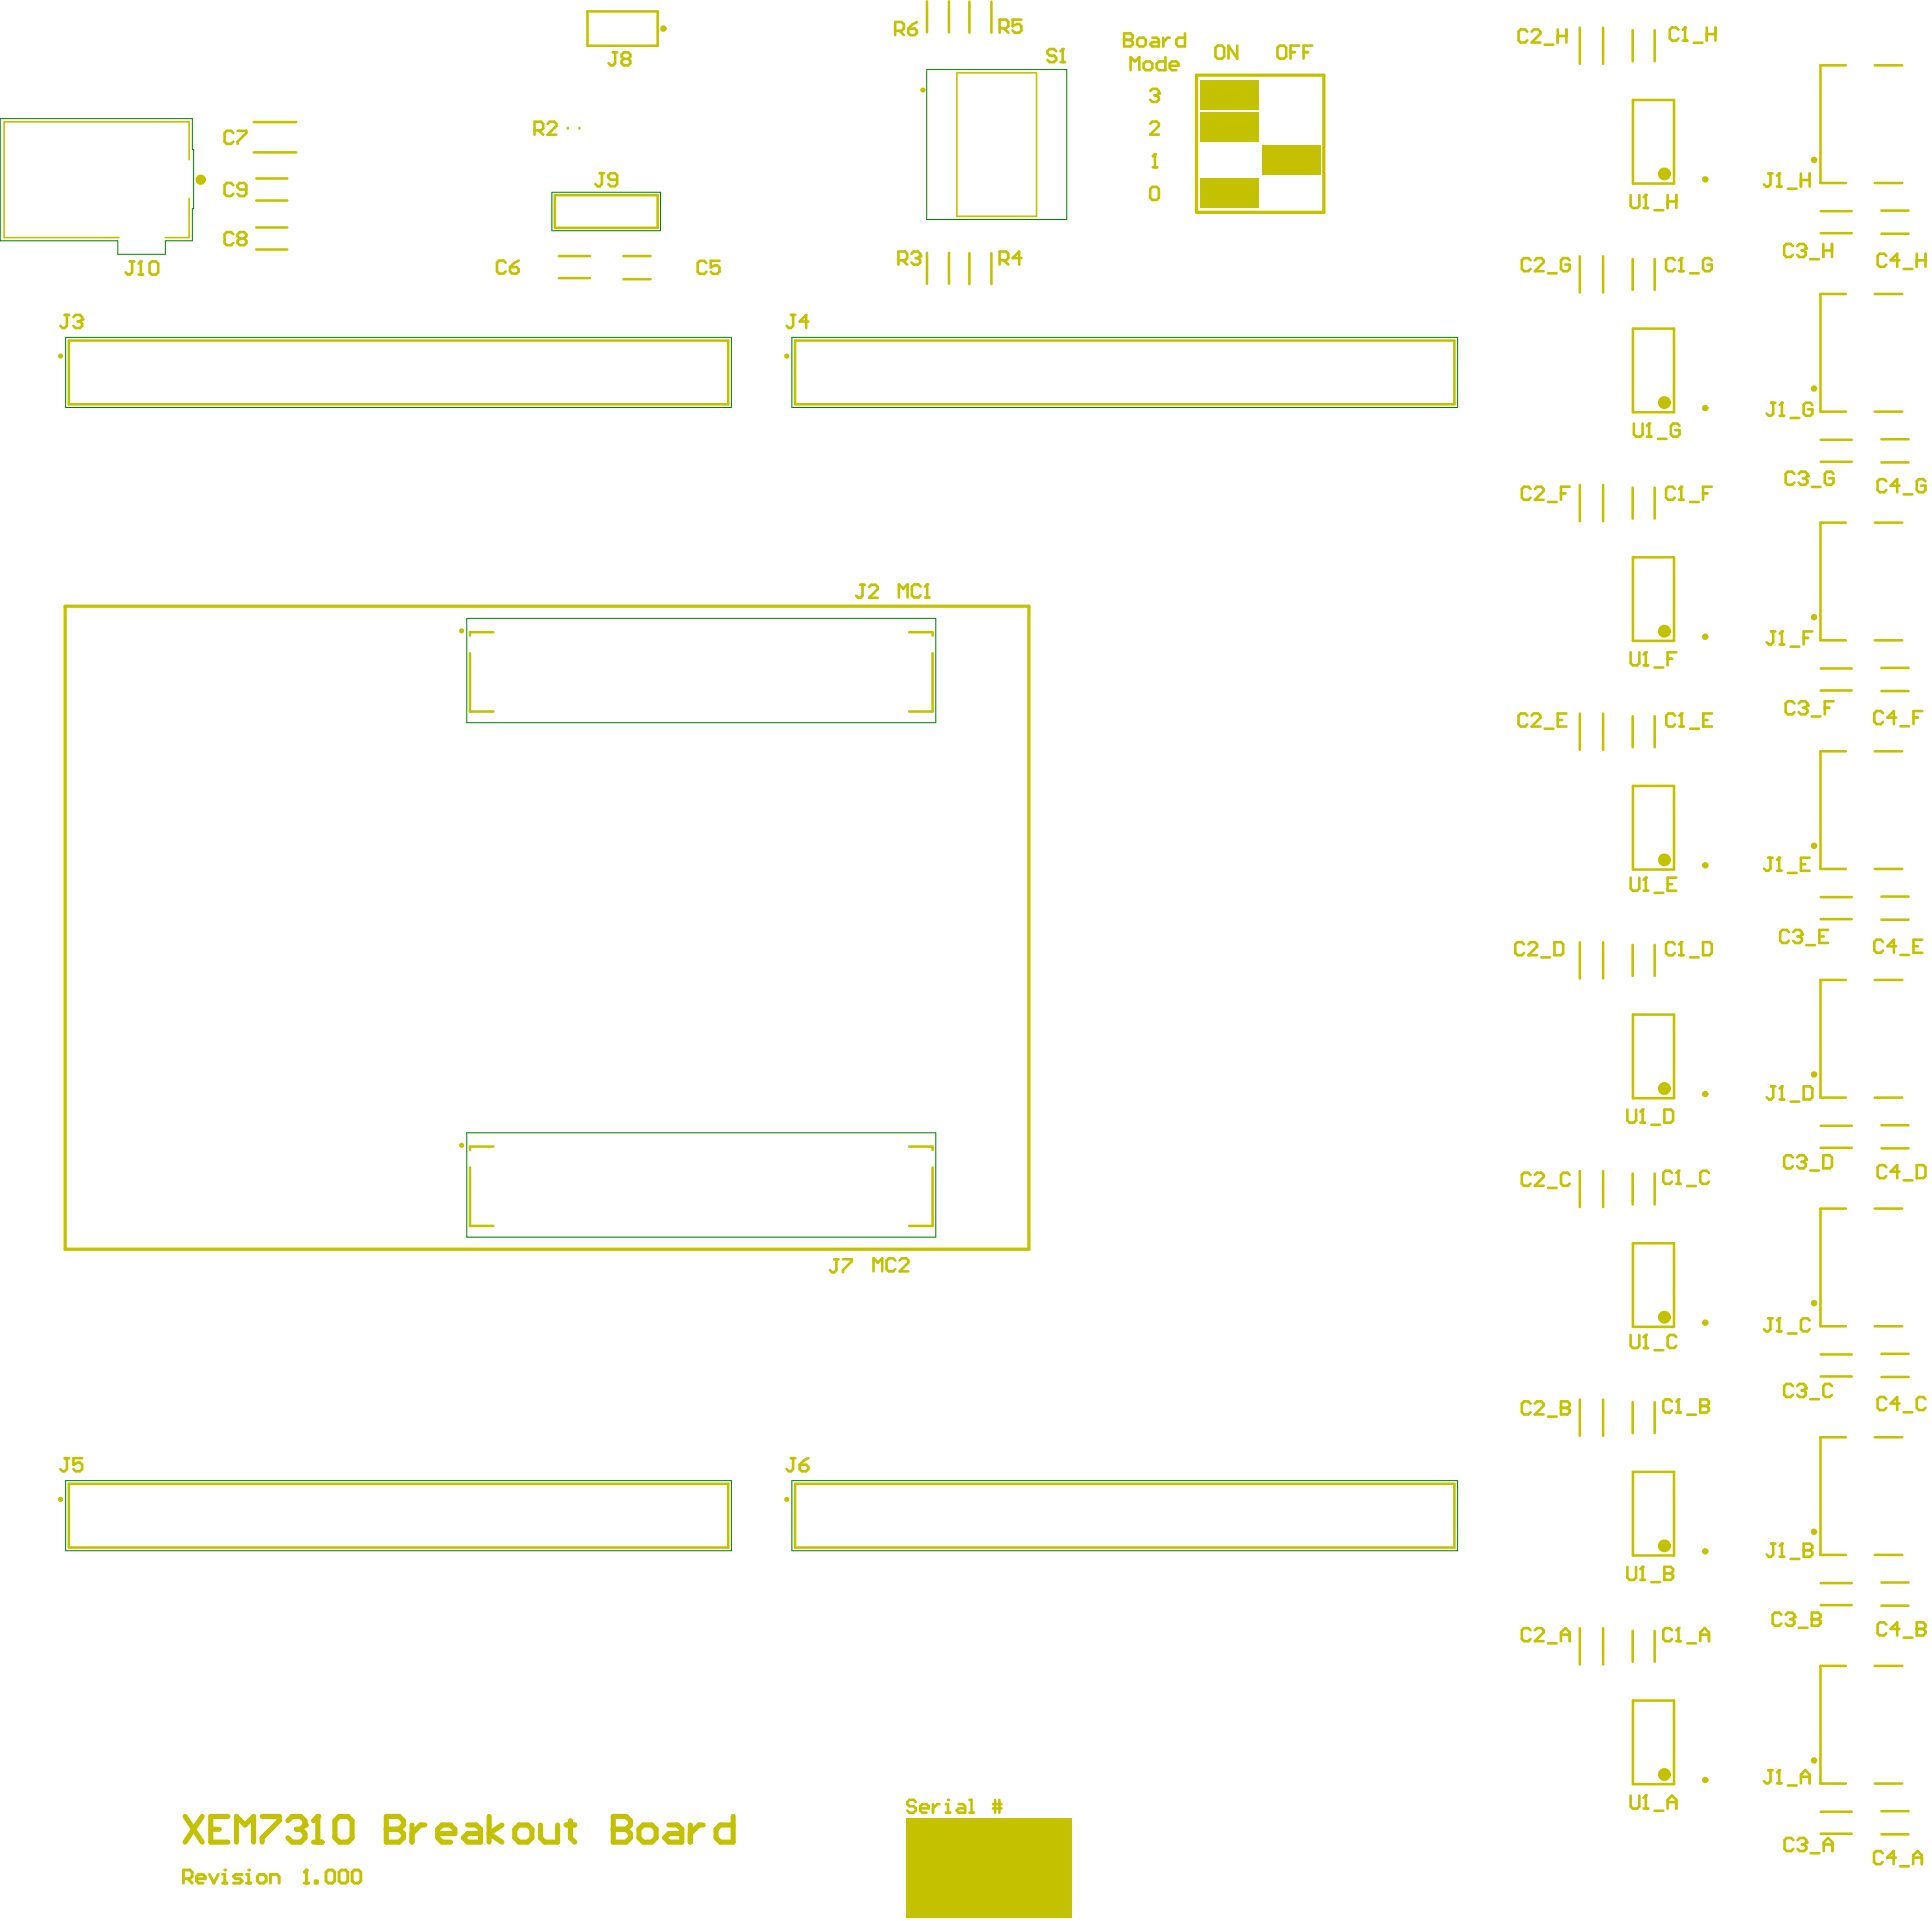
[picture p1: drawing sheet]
<svg xmlns="http://www.w3.org/2000/svg" width="500mm" height="497mm" viewBox="0 0 500 497" stroke-linecap="round" stroke-linejoin="round" font-family="sans-serif">
<path d="M239.8 18h36.2v38.8h-36.2zM.1 30.7h49.7v8h.3v15.3h-.3v8.3h-7v3.5h-12.3v-3.5h-30.4zM142.8 49.7h28.1v10h-28.1zM17 87.3h172.2v18.1h-172.2zM204.9 87.3h172.2v18.1h-172.2zM120.8 160h121.3v27h-121.3zM120.8 293.1h121.3v27h-121.3zM17 383.1h172.2v18.2h-172.2zM204.9 383.1h172.2v18.2h-172.2z" fill="none" stroke="#008000" stroke-width=".26"/>
<path d="M309.6 19.5h32.9v35.4h-32.9zM16.9 156.9h249.3v166.3h-249.3z" fill="none" stroke="#c4c200" stroke-width=".84"/>
<g fill="none" stroke="#c4c200" stroke-width=".66">
<path d="M152 3h18.2v8.8h-18.2zM239.8 .3v8.1M245.5 .3v8.1M250.8 .4v8.1M256.5 .4v8.1M408.8 7.2v9.3M414.8 7.2v9.3M422.4 7.8v8.1M428.1 7.8v8.1M477.6 16.9h-6.6v30.5h6.6M485.1 16.9h7.1M65.6 39.4h11"/>
<path d="M65.6 31.6h11M146.9 33.1v.2M149.9 33.1v.2M422.5 25.9h10.6v21.6h-10.6zM66.3 46.2h8M66.3 51.9h8M66.3 58.9h8M143.6 50.5h26.6v8.5h-26.6zM471.1 54.6h8M485.1 47.4h7.1M486.8 54.5h7M66.3 64.6h8"/>
<path d="M144.6 72h8.1M144.6 66.3h8.1M161.3 66.3h7M161.3 72.2h7M239.8 65.4v8M245.5 65.4v8M250.8 65.5v8M256.5 65.5v8M408.8 66.3v9.4M414.8 66.3v9.4M422.4 67v8M428.1 67v8"/>
<path d="M471.1 60.3h8M477.6 76.1h-6.6v30.4h6.6M485.1 76.1h7.1M486.8 60.5h7M17.8 88.1h170.6v16.5h-170.6zM205.7 88.1h170.6v16.5h-170.6zM422.5 85h10.6v21.7h-10.6zM471.1 113.8h8M471.1 119.5h8M485.1 106.5h7.1M486.8 119.6h7M486.8 113.7h7"/>
<path d="M408.8 125.5v9.4M414.8 125.5v9.4M422.4 126.2v8M428.1 126.2v8M477.6 135.2h-6.6v30.5h6.6M485.1 135.2h7.1M422.5 144.2h10.6v21.6h-10.6zM121.6 169v15.1h6.1M127.7 163.6h-6.1v.9M235.2 163.6h6.1v.9M241.3 169v15.1h-6.1M471.1 173h8"/>
<path d="M471.1 178.7h8M485.1 165.7h7.1M486.8 178.8h7M486.8 172.8h7M408.8 184.7v9.3M414.8 184.7v9.3M422.4 185.3v8.1M428.1 185.3v8.1M477.6 194.4h-6.6v30.4h6.6M485.1 194.4h7.1M422.5 203.4h10.6v21.6h-10.6zM471.1 232.1h8"/>
<path d="M471.1 237.8h8M485.1 224.8h7.1M486.8 238h7M486.8 232h7M408.8 243.8v9.4M414.8 243.8v9.4M422.4 244.5v8M428.1 244.5v8M477.6 253.6h-6.6v30.4h6.6M485.1 253.6h7.1M422.5 262.5h10.6v21.7h-10.6zM127.7 296.7h-6.1v.9"/>
<path d="M235.2 296.7h6.1v.9M471.1 291.3h8M471.1 297h8M485.1 284h7.1M486.8 297.1h7M486.8 291.1h7M121.6 302.1v15.1h6.1M241.3 302.1v15.1h-6.1M408.8 303v9.3M414.8 303v9.3M422.4 303.7v8M428.1 303.7v8"/>
<path d="M477.6 312.7h-6.6v30.5h6.6M485.1 312.7h7.1M422.5 321.7h10.6v21.6h-10.6zM471.1 350.5h8M471.1 356.2h8M485.1 343.2h7.1M486.8 356.3h7M486.8 350.3h7M408.8 362.2v9.3M414.8 362.2v9.3M422.4 362.8v8M428.1 362.8v8"/>
<path d="M477.6 371.9h-6.6v30.4h6.6M485.1 371.9h7.1M17.8 383.9h170.6v16.5h-170.6zM205.7 383.9h170.6v16.5h-170.6zM422.5 380.9h10.6v21.6h-10.6zM471.1 409.6h8M471.1 415.3h8M485.1 402.3h7.1M486.8 415.5h7M486.8 409.5h7M408.8 421.3v9.4M414.8 421.3v9.4"/>
<path d="M422.4 422v8M428.1 422v8M477.6 431.1h-6.6v30.4h6.6M485.1 431.1h7.1M422.5 440h10.6v21.7h-10.6zM471.1 474.5h8M471.1 468.8h8M485.1 461.5h7.1M486.8 468.6h7M486.8 474.6h7"/>
</g>
<path d="M247.6 18.8h20.6v37.2h-20.6zM48.9 41.3v-9.8h-47.8v30h29.7M48.9 51.3v10.2h-6.1" fill="none" stroke="#c4c200" stroke-width=".42"/>
<g fill="#c4c200">
<path d="M310.4 46.1h15.2v7.6h-15.2z" fill-rule="evenodd"/>
<path d="M310.4 29.2h15.2v7.6h-15.2z" fill-rule="evenodd"/>
<path d="M326.5 37.6h15.2v7.6h-15.2z" fill-rule="evenodd"/>
<path d="M310.4 20.7h15.2v7.6h-15.2z" fill-rule="evenodd"/>
<path d="M234.4 470.6h42.9v25.7h-42.9z" fill-rule="evenodd"/>
</g>
<path d="M292.5 18.2v-3.4l1.2 1.1 1.1-1.1v3.4M296.5 15.9h1.1l.6 .6v1.1l-.6 .6h-1.1l-.6-.6v-1.1zM301.5 14.8v3.4h-1.7l-.5-.6v-1.1l.5-.6h1.7M302.7 17h2.2v-.5l-.5-.6h-1.2l-.5 .6v1.1l.5 .6h1.2M298.8 39.9v3.4M298.2 48.4h1.1l.6 .5v2.3l-.6 .5h-1.1l-.6-.5v-2.3zM298.3 43.3h1.1" fill="none" stroke="#c4c200" stroke-width=".67"/>
<circle cx="298.8" cy="39.9" r=".34" fill="#c4c200"/>
<path d="M297.6 32l.6-.5h1.1l.6 .5v.6l-2.3 2.2h2.3M297.6 23.6l.6-.6h1.1l.6 .6v.5M298.8 39.9l-.5 .6" fill="none" stroke="#c4c200" stroke-width=".67"/>
<circle cx="299.9" cy="24.1" r=".34" fill="#c4c200"/>
<path d="M290.8 8.6v3.4h1.7l.6-.5v-.6l-.6-.6h-1.7M298.7 24.7h.6M299.3 24.7l.6 .6v.5l-.6 .6h-1.1l-.6-.6M299.9 24.1l-.6 .6" fill="none" stroke="#c4c200" stroke-width=".67"/>
<circle cx="290.8" cy="10.3" r=".34" fill="#c4c200"/>
<g fill="none" stroke="#c4c200" stroke-width=".67">
<path d="M290.8 8.6h1.7l.6 .6v.6l-.6 .5h-1.7M294.8 9.8h1.1l.6 .5v1.2l-.6 .5h-1.1l-.6-.5v-1.2zM298.2 9.8h1.1l.5 .5v1.7h-1.6l-.6-.5 .6-.6h1.6M301 9.8v2.2M302.7 9.8h-.6l-1.1 1.1M306.6 8.6v3.4h-1.7l-.5-.5v-1.2l.5-.5h1.7M315.1 11.8h1.1l.5 .6v2.2l-.5 .6h-1.1l-.6-.6v-2.2zM320.1 11.8v3.4l-2.2-3.4v3.4M331.1 11.8h1.1l.6 .6v2.2l-.6 .6h-1.1l-.6-.6v-2.2zM333.9 13.5h1.1M336.2 11.8h-2.3v3.4M337.3 13.5h1.1"/>
<path d="M339.5 11.8h-2.2v3.4"/>
</g>
<path d="M78.7 487.3h1.1M79.3 483.9v3.4" fill="none" stroke="#c4c200" stroke-width=".76"/>
<circle cx="79.3" cy="483.9" r=".38" fill="#c4c200"/>
<path d="M79.3 483.9l-.6 .5M81.5 486.7h.6v.6h-.6zM84.4 484.4l.5-.5h1.1l.6 .5v2.3l-.6 .6h-1.1l-.5-.6zM88.3 483.9h1.1l.6 .5v2.3l-.6 .6h-1.1l-.6-.6v-2.3zM91.7 483.9h1.1l.6 .5v2.3l-.6 .6h-1.1l-.6-.6v-2.3z" fill="none" stroke="#c4c200" stroke-width=".76"/>
<path d="M232.6 154.6v-3.4l1.1 1.1 1.1-1.1v3.4M238.2 151.8l-.6-.6h-1.1l-.5 .6v2.2l.5 .6h1.1l.6-.6M239.3 154.6h1.2M239.9 151.2v3.4" fill="none" stroke="#c4c200" stroke-width=".67"/>
<circle cx="239.9" cy="151.2" r=".34" fill="#c4c200"/>
<path d="M239.9 151.2l-.6 .6M226 329v-3.4l1.1 1.1 1.2-1.1v3.4M231.6 326.2l-.5-.6h-1.1l-.6 .6v2.2l.6 .6h1.1l.5-.6M232.8 326.2l.5-.6h1.2l.5 .6v.5l-2.2 2.3h2.2" fill="none" stroke="#c4c200" stroke-width=".67"/>
<path d="M47.9 470l4.4 6.7M52.3 470l-4.4 6.7M54.5 473.3h2.3M59 470h-4.5v6.7h4.5M61.2 476.7v-6.7l2.2 2.2 2.2-2.2v6.7M67.8 470h4.5v1.1l-4.5 4.4v1.2M74.5 471.1l1.1-1.1h2.2l1.1 1.1v1.1" fill="none" stroke="#c4c200" stroke-width="1.3"/>
<circle cx="78.9" cy="472.2" r=".66" fill="#c4c200"/>
<path d="M76.7 473.3h1.1M77.8 473.3l1.1 1.1v1.1l-1.1 1.2h-2.2l-1.1-1.2M78.9 472.2l-1.1 1.1M81.1 476.7h2.2M82.2 470v6.7" fill="none" stroke="#c4c200" stroke-width="1.3"/>
<circle cx="82.2" cy="470" r=".66" fill="#c4c200"/>
<path d="M82.2 470l-1.1 1.1M87.8 470h2.2l1.1 1.1v4.4l-1.1 1.2h-2.2l-1.1-1.2v-4.4zM100 470v6.7h3.3l1.1-1.2v-1.1l-1.1-1.1h-3.3" fill="none" stroke="#c4c200" stroke-width="1.3"/>
<circle cx="100" cy="473.3" r=".66" fill="#c4c200"/>
<path d="M100 470h3.3l1.1 1.1v1.1l-1.1 1.1h-3.3M106.6 472.2v4.5M109.9 472.2h-1.1l-2.2 2.2M113.3 474.4h4.4v-1.1l-1.1-1.1h-2.2l-1.1 1.1v2.2l1.1 1.2h2.2M121 472.2h2.2l1.1 1.1v3.4h-3.3l-1.1-1.2 1.1-1.1h3.3M126.5 470v6.7M129.9 472.2l-3.4 2.2 3.4 2.3M134.3 472.2h2.2l1.1 1.1v2.2l-1.1 1.2h-2.2l-1.1-1.2v-2.2zM139.8 472.2v3.3l1.2 1.2h3.3v-4.5M146.5 472.2h2.2M147.6 471.1v4.4l1.1 1.2M158.7 470v6.7h3.3l1.1-1.2v-1.1l-1.1-1.1h-3.3" fill="none" stroke="#c4c200" stroke-width="1.3"/>
<circle cx="158.7" cy="473.3" r=".66" fill="#c4c200"/>
<path d="M158.7 470h3.3l1.1 1.1v1.1l-1.1 1.1h-3.3M166.4 472.2h2.2l1.2 1.1v2.2l-1.2 1.2h-2.2l-1.1-1.2v-2.2zM173.1 472.2h2.2l1.1 1.1v3.4h-3.3l-1.1-1.2 1.1-1.1h3.3M178.6 472.2v4.5M181.9 472.2h-1.1l-2.2 2.2M189.7 470v6.7h-3.3l-1.1-1.2v-2.2l1.1-1.1h3.3" fill="none" stroke="#c4c200" stroke-width="1.3"/>
<path d="M47.5 486.1h1.6l.6-.5v-1.2l-.6-.5h-1.6v3.4M48.6 486.1l1.1 1.2M50.8 486.1h2.3v-.5l-.6-.6h-1.1l-.6 .6v1.1l.6 .6h1.1M54.2 485l1.1 2.3 1.2-2.3M57.6 487.3h1.1M57.6 485h.6v2.3" fill="none" stroke="#c4c200" stroke-width=".76"/>
<circle cx="58.2" cy="483.9" r=".38" fill="#c4c200"/>
<path d="M62.7 485h-1.7l-.6 .6 .6 .5h1.1l.6 .6-.6 .6h-1.7M63.8 487.3h1.1M63.8 485h.5v2.3" fill="none" stroke="#c4c200" stroke-width=".76"/>
<circle cx="64.3" cy="483.9" r=".38" fill="#c4c200"/>
<path d="M66.6 485.6l.6-.6h1.1l.5 .6v1.1l-.5 .6h-1.1l-.6-.6zM70 487.3v-2.3h1.7l.5 .6v1.7" fill="none" stroke="#c4c200" stroke-width=".76"/>
<path d="M237 466.3l-.6-.6h-1.1l-.5 .6v.5l.5 .6h1.1l.6 .5v.6l-.6 .5h-1.1l-.5-.5M238.1 467.9h2.2v-.5l-.6-.6h-1.1l-.5 .6v1.1l.5 .5h1.1M241.4 466.8v2.2M243.1 466.8h-.6l-1.1 1.1M244.7 469h1.1M244.7 466.8h.6v2.2" fill="none" stroke="#c4c200" stroke-width=".66"/>
<circle cx="245.3" cy="465.7" r=".33" fill="#c4c200"/>
<path d="M248.1 466.8h1.1l.5 .6v1.6h-1.6l-.6-.5 .6-.6h1.6M250.8 469h1.1M250.8 465.7h.6v3.3M256.9 466.8h2.2M256.9 467.9h2.2M257.5 465.7v3.3M258.6 465.7v3.3" fill="none" stroke="#c4c200" stroke-width=".66"/>
<path d="M457.5 44.9h1.2M458.1 44.9v2.8l-.6 .6h-.5l-.6-.6M459.8 48.3h1.1M460.3 44.9v3.4" fill="none" stroke="#c4c200" stroke-width=".67"/>
<circle cx="460.3" cy="44.9" r=".34" fill="#c4c200"/>
<path d="M460.3 44.9l-.5 .6M462.6 48.8h2.2M466 44.9v3.4M466 46.6h2.2M468.2 44.9v3.4M458.2 104.2h1.2M458.8 104.2v2.8l-.6 .6h-.5l-.6-.6M460.5 107.6h1.1M461.1 104.2v3.4" fill="none" stroke="#c4c200" stroke-width=".67"/>
<circle cx="461.1" cy="104.2" r=".34" fill="#c4c200"/>
<path d="M461.1 104.2l-.6 .6M463.3 108.2h2.3M468.9 104.8l-.5-.6h-1.2l-.5 .6v2.2l.5 .6h1.2l.5-.6v-1.1h-1.1M458.2 163.4h1.2M458.8 163.4v2.8l-.6 .6h-.5l-.6-.6M460.5 166.8h1.1M461.1 163.4v3.4" fill="none" stroke="#c4c200" stroke-width=".67"/>
<circle cx="461.1" cy="163.4" r=".34" fill="#c4c200"/>
<path d="M461.1 163.4l-.6 .5M463.3 167.3h2.3M466.7 165.1h1.1M468.9 163.4h-2.2v3.4M457.5 221.9h1.2M458.1 221.9v2.9l-.6 .5h-.5l-.6-.5M459.8 225.3h1.1M460.3 221.9v3.4" fill="none" stroke="#c4c200" stroke-width=".67"/>
<circle cx="460.3" cy="221.9" r=".34" fill="#c4c200"/>
<path d="M460.3 221.9l-.5 .6M462.6 225.9h2.2M466 223.6h1.1M468.2 221.9h-2.2v3.4h2.2M458.2 281.1h1.2M458.8 281.1v2.8l-.6 .6h-.5l-.6-.6M460.5 284.5h1.1M461.1 281.1v3.4" fill="none" stroke="#c4c200" stroke-width=".67"/>
<circle cx="461.1" cy="281.1" r=".34" fill="#c4c200"/>
<path d="M461.1 281.1l-.6 .6M463.3 285h2.3M466.7 281.1h1.7l.5 .6v2.2l-.5 .6h-1.7zM457.5 341.1h1.2M458.1 341.1v2.8l-.6 .6h-.5l-.6-.6M459.8 344.5h1.1M460.3 341.1v3.4" fill="none" stroke="#c4c200" stroke-width=".67"/>
<circle cx="460.3" cy="341.1" r=".34" fill="#c4c200"/>
<path d="M460.3 341.1l-.5 .6M462.6 345.1h2.2M468.2 341.7l-.5-.6h-1.2l-.5 .6v2.2l.5 .6h1.2l.5-.6M458.2 399.4h1.2M458.8 399.4v2.9l-.6 .5h-.5l-.6-.5M461.1 399.4v3.4M460.5 402.8h1.1" fill="none" stroke="#c4c200" stroke-width=".67"/>
<circle cx="461.1" cy="399.4" r=".34" fill="#c4c200"/>
<path d="M461.1 399.4l-.6 .6M466.7 399.4v3.4h1.7l.5-.5v-.6l-.5-.6h-1.7M463.3 403.4h2.3" fill="none" stroke="#c4c200" stroke-width=".67"/>
<circle cx="466.7" cy="401.1" r=".34" fill="#c4c200"/>
<path d="M466.7 399.4h1.7l.5 .6v.6l-.5 .5h-1.7M457.5 458.1h1.2M458.1 458.1v2.8l-.6 .5h-.5l-.6-.5M460.3 458.1v3.3M459.8 461.4h1.1" fill="none" stroke="#c4c200" stroke-width=".67"/>
<circle cx="460.3" cy="458.1" r=".34" fill="#c4c200"/>
<path d="M421.9 50.4v2.9l.6 .5h1.1l.6-.5v-2.9M425.3 53.8h1.1M425.8 50.4v3.4M460.3 458.1l-.5 .5M466 459.7h2.2M462.6 462h2.2M466 461.4v-2.2l1.1-1.1 1.1 1.1v2.2" fill="none" stroke="#c4c200" stroke-width=".67"/>
<circle cx="425.8" cy="50.4" r=".34" fill="#c4c200"/>
<path d="M425.8 50.4l-.5 .6M428.1 54.4h2.3M431.5 50.4v3.4M431.5 52.1h2.2M433.7 50.4v3.4M422.8 109.6v2.8l.5 .6h1.1l.6-.6v-2.8M426.1 113h1.2M426.7 109.6v3.4" fill="none" stroke="#c4c200" stroke-width=".67"/>
<circle cx="426.7" cy="109.6" r=".34" fill="#c4c200"/>
<path d="M426.7 109.6l-.6 .6M428.9 113.6h2.3M434.6 110.2l-.6-.6h-1.1l-.6 .6v2.2l.6 .6h1.1l.6-.6v-1.1h-1.2M421.9 168.8v2.8l.6 .6h1.1l.6-.6v-2.8M425.3 172.2h1.1M425.8 168.8v3.4" fill="none" stroke="#c4c200" stroke-width=".67"/>
<circle cx="425.8" cy="168.8" r=".34" fill="#c4c200"/>
<path d="M425.8 168.8l-.5 .5M428.1 172.7h2.3M431.5 170.5h1.1M433.7 168.8h-2.2v3.4M421.9 227.1v2.8l.6 .6h1.1l.6-.6v-2.8M425.3 230.5h1.1M425.8 227.1v3.4" fill="none" stroke="#c4c200" stroke-width=".67"/>
<circle cx="425.8" cy="227.1" r=".34" fill="#c4c200"/>
<path d="M425.8 227.1l-.5 .6M428.1 231h2.3M431.5 228.8h1.1M433.7 227.1h-2.2v3.4h2.2M421.1 287.1v2.8l.5 .6h1.2l.5-.6v-2.8M424.4 290.5h1.2M425 287.1v3.4" fill="none" stroke="#c4c200" stroke-width=".67"/>
<circle cx="425" cy="287.1" r=".34" fill="#c4c200"/>
<path d="M425 287.1l-.6 .6M427.3 291h2.2M430.6 287.1h1.7l.6 .6v2.2l-.6 .6h-1.7zM421.9 345.4v2.8l.6 .6h1.1l.6-.6v-2.8M425.3 348.8h1.1M425.8 345.4v3.4" fill="none" stroke="#c4c200" stroke-width=".67"/>
<circle cx="425.8" cy="345.4" r=".34" fill="#c4c200"/>
<path d="M425.8 345.4l-.5 .6M428.1 349.4h2.3M433.7 346l-.5-.6h-1.2l-.5 .6v2.2l.5 .6h1.2l.5-.6M421.1 405.4v2.8l.5 .6h1.2l.5-.6v-2.8M424.4 408.8h1.2M425 405.4v3.4" fill="none" stroke="#c4c200" stroke-width=".67"/>
<circle cx="425" cy="405.4" r=".34" fill="#c4c200"/>
<path d="M425 405.4l-.6 .6M427.3 409.4h2.2M430.6 405.4v3.4h1.7l.6-.6v-.5l-.6-.6h-1.7" fill="none" stroke="#c4c200" stroke-width=".67"/>
<circle cx="430.6" cy="407.1" r=".34" fill="#c4c200"/>
<path d="M430.6 405.4h1.7l.6 .6v.6l-.6 .5h-1.7M421.9 464.6v2.8l.6 .6h1.1l.6-.6v-2.8M425.3 468h1.1M425.8 464.6v3.4" fill="none" stroke="#c4c200" stroke-width=".67"/>
<circle cx="425.8" cy="464.6" r=".34" fill="#c4c200"/>
<path d="M273.3 13.3l-.6-.6h-1.1l-.6 .6v.5l.6 .6h1.1l.6 .5v.6l-.6 .6h-1.1l-.6-.6M274.4 16.1h1.1M275 12.7v3.4M425.8 464.6l-.5 .6M428.1 468.5h2.3M431.5 468v-2.3l1.1-1.1 1.1 1.1v2.3M431.5 466.3h2.2" fill="none" stroke="#c4c200" stroke-width=".67"/>
<circle cx="275" cy="12.7" r=".34" fill="#c4c200"/>
<g fill="none" stroke="#c4c200" stroke-width=".67">
<path d="M231.6 8h1.7l.6-.6v-1.1l-.6-.6h-1.7v3.4M232.7 8l1.2 1.1M235 7.4h1.7l.5 .6v.5l-.5 .6h-1.1l-.6-.6zM237.2 5.7l-1.1 .6-1.1 1.1M258.6 7.3h1.7l.6-.5v-1.2l-.6-.5h-1.7v3.4M259.8 7.3l1.1 1.2M264.3 5.1h-2.3v1.7l1.1-.6h.6l.6 .6v1.1l-.6 .6h-1.1l-.6-.6M275 12.7l-.6 .6M232.5 67.3h1.6l.6-.5v-1.1l-.6-.6h-1.6v3.4M233.6 67.3l1.1 1.2M235.8 65.7l.6-.6h1.1l.6 .6v.5M258.6 67.3h1.7l.6-.5v-1.1l-.6-.6h-1.7v3.4"/>
<path d="M259.8 67.3l1.1 1.2M264.3 66.8h-2.3l1.7-1.7v3.4"/>
</g>
<circle cx="238.1" cy="66.2" r=".34" fill="#c4c200"/>
<path d="M138.3 33.7h1.7l.6-.5v-1.1l-.6-.6h-1.7v3.4M139.4 33.7l1.2 1.2M141.7 32.1l.5-.6h1.2l.5 .6v.5l-2.2 2.3h2.2M33.6 67.7h1.1M34.2 67.7v2.8l-.6 .5h-.5l-.6-.5M35.9 71h1.1M36.4 67.7v3.3M237 66.8h.5M237.5 66.8l.6 .5v.6l-.6 .6h-1.1l-.6-.6M238.1 66.2l-.6 .6" fill="none" stroke="#c4c200" stroke-width=".67"/>
<circle cx="36.4" cy="67.7" r=".34" fill="#c4c200"/>
<g fill="none" stroke="#c4c200" stroke-width=".67">
<path d="M158.6 13.5h1.1M159.2 13.5v2.9l-.6 .5h-.6l-.5-.5M161.4 15.2l-.6-.5v-.6l.6-.6h1.1l.6 .6v.6l-.6 .5M161.4 15.2l-.6 .6v.6l.6 .5h1.1l.6-.5v-.6l-.6-.6M161.4 15.2h1.1M155.2 44.8h1.1M155.7 44.8v2.8l-.5 .6h-.6l-.6-.6M159.7 46.5h-1.7l-.6-.6v-.5l.6-.6h1.1l.6 .6v2.2l-.6 .6h-1.1l-.6-.6M36.4 67.7l-.5 .5M39.2 67.7h1.2l.5 .5v2.3l-.5 .5h-1.2l-.5-.5v-2.3zM16.7 81.5h1.2M17.3 81.5v2.8l-.6 .6h-.5l-.6-.6"/>
<path d="M19 82.1l.6-.6h1.1l.6 .6v.5M204.6 81.5h1.2M205.2 81.5v2.8l-.6 .6h-.5l-.6-.6M209.2 83.2h-2.3l1.7-1.7v3.4M215.9 325.8h1.1M216.4 325.8v2.8l-.5 .6h-.6l-.6-.6M218.1 325.8h2.3v.6l-2.3 2.2v.6M16.7 377.3h1.2M17.3 377.3v2.8l-.6 .6h-.5l-.6-.6M21.3 377.3h-2.3v1.7l1.1-.6h.6l.6 .6v1.1l-.6 .6h-1.1l-.6-.6M204.6 377.3h1.2M205.2 377.3v2.8l-.6 .6h-.5l-.6-.6"/>
<path d="M206.9 379h1.7l.6 .6v.5l-.6 .6h-1.1l-.6-.6zM209.2 377.3l-1.2 .6-1.1 1.1"/>
</g>
<circle cx="21.3" cy="82.6" r=".34" fill="#c4c200"/>
<g fill="none" stroke="#c4c200" stroke-width=".67">
<path d="M60.4 34.4l-.6-.6h-1.1l-.6 .6v2.3l.6 .5h1.1l.6-.5M61.5 33.8h2.2v.6l-2.2 2.3v.5M60.4 47.9l-.6-.6h-1.1l-.6 .6v2.3l.6 .5h1.1l.6-.5M63.7 49h-1.7l-.5-.5v-.6l.5-.6h1.2l.5 .6v2.3l-.5 .5h-1.2l-.5-.5M60.4 60.6l-.6-.6h-1.1l-.6 .6v2.3l.6 .5h1.1l.6-.5M62 61.7l-.5-.5v-.6l.5-.6h1.2l.5 .6v.6l-.5 .5M62 61.7l-.5 .6v.6l.5 .5h1.2l.5-.5v-.6l-.5-.6M62 61.7h1.2M130.8 68l-.5-.6h-1.1l-.6 .6v2.2l.6 .6h1.1l.5-.6M132 69.1h1.7l.5 .6v.5l-.5 .6h-1.2l-.5-.6zM134.2 67.4l-1.1 .6-1.1 1.1M182.8 68.1l-.6-.6h-1.1l-.6 .6v2.2l.6 .6h1.1l.6-.6"/>
<path d="M186.2 67.5h-2.3v1.7l1.1-.6h.6l.6 .6v1.1l-.6 .6h-1.1l-.6-.6M488.1 66.2l-.6-.5h-1.1l-.6 .5v2.3l.6 .5h1.1l.6-.5M491.4 67.3h-2.2l1.7-1.6v3.3M492.6 69.6h2.2M495.9 67.3h2.3M495.9 65.7v3.3M498.2 65.7v3.3M20.1 83.2h.6M20.7 83.2l.6 .5v.6l-.6 .6h-1.1l-.6-.6M21.3 82.6l-.6 .6M488.1 124.5l-.6-.5h-1.1l-.6 .5v2.3l.6 .6h1.1l.6-.6M491.4 125.7h-2.2l1.7-1.7v3.4"/>
<path d="M492.6 127.9h2.2M498.2 124.5l-.6-.5h-1.1l-.6 .5v2.3l.6 .6h1.1l.6-.6v-1.1h-1.1M222.6 151.3h1.1M223.2 151.3v2.8l-.6 .6h-.6l-.5-.6M224.9 151.9l.5-.6h1.1l.6 .6v.5l-2.2 2.3h2.2M487.2 184.5l-.5-.5h-1.2l-.5 .5v2.3l.5 .6h1.2l.5-.6M490.6 185.7h-2.3l1.7-1.7v3.4M491.7 187.9h2.3M495.1 185.7h1.1M497.3 184h-2.2v3.4M487.2 243.7l-.5-.5h-1.2l-.5 .5v2.3l.5 .5h1.2l.5-.5M490.6 244.8h-2.3l1.7-1.6v3.3"/>
<path d="M491.7 247.1h2.3M495.1 244.8h1.1M497.3 243.2h-2.2v3.3h2.2M488.1 302l-.6-.5h-1.1l-.6 .5v2.3l.6 .5h1.1l.6-.5M491.4 303.2h-2.2l1.7-1.7v3.3M492.6 305.4h2.2M495.9 301.5h1.7l.6 .5v2.3l-.6 .5h-1.7zM488.1 362l-.6-.5h-1.1l-.6 .5v2.3l.6 .6h1.1l.6-.6M491.4 363.2h-2.2l1.7-1.7v3.4M492.6 365.4h2.2M498.2 362l-.6-.5h-1.1l-.6 .5v2.3l.6 .6h1.1l.6-.6M495.9 419.8v3.4h1.7l.6-.6v-.5l-.6-.6h-1.7"/>
<path d="M488.1 420.4l-.6-.6h-1.1l-.6 .6v2.2l.6 .6h1.1l.6-.6M491.4 421.5h-2.2l1.7-1.7v3.4M492.6 423.7h2.2"/>
</g>
<circle cx="495.9" cy="421.5" r=".34" fill="#c4c200"/>
<path d="M463.9 63.7l-.6-.6h-1.1l-.6 .6v2.2l.6 .6h1.1l.6-.6M465 63.7l.6-.6h1.1l.6 .6v.5M495.9 419.8h1.7l.6 .6v.5l-.6 .6h-1.7M487.1 479.5l-.5-.5h-1.2l-.5 .5v2.3l.5 .5h1.2l.5-.5M490.5 480.7h-2.2l1.7-1.7v3.3M491.6 482.9h2.3M495 480.7h2.3M495 482.3v-2.2l1.1-1.1 1.2 1.1v2.2" fill="none" stroke="#c4c200" stroke-width=".67"/>
<circle cx="467.3" cy="64.2" r=".34" fill="#c4c200"/>
<path d="M466.1 64.8h.6M466.7 64.8l.6 .6v.5l-.6 .6h-1.1l-.6-.6M467.3 64.2l-.6 .6M468.4 67.1h2.2M471.8 64.8h2.2M471.8 63.1v3.4M474 63.1v3.4M464.3 122.6l-.6-.5h-1.1l-.6 .5v2.3l.6 .5h1.1l.6-.5M465.4 122.6l.6-.5h1.1l.5 .5v.6" fill="none" stroke="#c4c200" stroke-width=".67"/>
<circle cx="467.6" cy="123.2" r=".34" fill="#c4c200"/>
<path d="M466.5 123.7h.6M467.1 123.7l.5 .6v.6l-.5 .5h-1.1l-.6-.5M467.6 123.2l-.5 .5M468.8 126h2.2M474.4 122.6l-.6-.5h-1.1l-.5 .5v2.3l.5 .5h1.1l.6-.5v-1.2h-1.1M464.3 182l-.6-.5h-1.1l-.6 .5v2.3l.6 .5h1.1l.6-.5M465.4 182l.6-.5h1.1l.5 .5v.6" fill="none" stroke="#c4c200" stroke-width=".67"/>
<circle cx="467.6" cy="182.6" r=".34" fill="#c4c200"/>
<path d="M466.5 183.1h.6M467.1 183.1l.5 .6v.6l-.5 .5h-1.1l-.6-.5M467.6 182.6l-.5 .5M468.8 185.4h2.2M472.2 183.1h1.1M474.4 181.5h-2.2v3.3M462.9 241.2l-.6-.6h-1.1l-.6 .6v2.2l.6 .6h1.1l.6-.6M464 241.2l.5-.6h1.2l.5 .6v.5" fill="none" stroke="#c4c200" stroke-width=".67"/>
<circle cx="466.2" cy="241.7" r=".34" fill="#c4c200"/>
<path d="M465.1 242.3h.6M465.7 242.3l.5 .6v.5l-.5 .6h-1.2l-.5-.6M466.2 241.7l-.5 .6M467.4 244.6h2.2M470.7 242.3h1.2M473 240.6h-2.3v3.4h2.3M463.9 299.5l-.6-.6h-1.1l-.6 .6v2.3l.6 .5h1.1l.6-.5M465 299.5l.6-.6h1.1l.6 .6v.6" fill="none" stroke="#c4c200" stroke-width=".67"/>
<circle cx="467.3" cy="300.1" r=".34" fill="#c4c200"/>
<path d="M471.8 298.9h1.6l.6 .6v2.3l-.6 .5h-1.6zM466.1 300.6h.6M466.7 300.6l.6 .6v.6l-.6 .5h-1.1l-.6-.5M467.3 300.1l-.6 .5M468.4 302.9h2.2M463.9 358.7l-.6-.6h-1.1l-.6 .6v2.2l.6 .6h1.1l.6-.6M465 358.7l.6-.6h1.1l.6 .6v.5" fill="none" stroke="#c4c200" stroke-width=".67"/>
<circle cx="467.3" cy="359.2" r=".34" fill="#c4c200"/>
<path d="M466.1 359.8h.6M466.7 359.8l.6 .6v.5l-.6 .6h-1.1l-.6-.6M467.3 359.2l-.6 .6M474 358.7l-.6-.6h-1.1l-.5 .6v2.2l.5 .6h1.1l.6-.6M468.4 362h2.2M460.9 417.8l-.6-.5h-1.1l-.5 .5v2.3l.5 .5h1.1l.6-.5M462 417.8l.6-.5h1.1l.6 .5v.6" fill="none" stroke="#c4c200" stroke-width=".67"/>
<circle cx="464.3" cy="418.4" r=".34" fill="#c4c200"/>
<path d="M463.2 419h.5M463.7 419l.6 .5v.6l-.6 .5h-1.1l-.6-.5M464.3 418.4l-.6 .6M468.8 417.3v3.3h1.7l.5-.5v-.6l-.5-.5h-1.7M465.4 421.2h2.3" fill="none" stroke="#c4c200" stroke-width=".67"/>
<circle cx="468.8" cy="419" r=".34" fill="#c4c200"/>
<path d="M468.8 417.3h1.7l.5 .5v.6l-.5 .6h-1.7M464 476.1l-.6-.5h-1.1l-.6 .5v2.3l.6 .6h1.1l.6-.6M465.1 476.1l.6-.5h1.1l.6 .5v.6" fill="none" stroke="#c4c200" stroke-width=".67"/>
<circle cx="467.4" cy="476.7" r=".34" fill="#c4c200"/>
<g fill="none" stroke="#c4c200" stroke-width=".67">
<path d="M395.2 8.2l-.6-.6h-1.1l-.6 .6v2.2l.6 .6h1.1l.6-.6M396.3 8.2l.6-.6h1.1l.5 .6v.5l-2.2 2.3h2.2M399.7 11.6h2.2M403 7.6v3.4M403 9.3h2.3M405.3 7.6v3.4M396 67.3l-.6-.5h-1.1l-.5 .5v2.3l.5 .6h1.1l.6-.6M397.1 67.3l.6-.5h1.1l.6 .5v.6l-2.3 2.3h2.3M400.5 70.7h2.3M406.1 67.3l-.5-.5h-1.1l-.6 .5v2.3l.6 .6h1.1l.5-.6v-1.1h-1.1M396 126.5l-.6-.6h-1.1l-.5 .6v2.3l.5 .5h1.1l.6-.5M397.1 126.5l.6-.6h1.1l.6 .6v.6l-2.3 2.2h2.3"/>
<path d="M400.5 129.9h2.3M403.9 127.6h1.1M406.1 125.9h-2.2v3.4M395.2 185.2l-.6-.6h-1.1l-.6 .6v2.2l.6 .6h1.1l.6-.6M396.3 185.2l.6-.6h1.1l.5 .6v.5l-2.2 2.3h2.2M399.7 188.6h2.2M403 186.3h1.2M405.3 184.6h-2.3v3.4h2.3M394.3 244.3l-.5-.5h-1.2l-.5 .5v2.3l.5 .6h1.2l.5-.6M395.4 244.3l.6-.5h1.1l.6 .5v.6l-2.3 2.3h2.3M398.8 247.7h2.3M402.2 243.8h1.7l.6 .5v2.3l-.6 .6h-1.7z"/>
<path d="M396 304l-.6-.6h-1.1l-.5 .6v2.3l.5 .5h1.1l.6-.5M397.1 304l.6-.6h1.1l.6 .6v.6l-2.3 2.2h2.3M400.5 307.4h2.3M406.1 304l-.5-.6h-1.1l-.6 .6v2.3l.6 .5h1.1l.5-.5M396 363.2l-.6-.6h-1.1l-.5 .6v2.2l.5 .6h1.1l.6-.6M397.1 363.2l.6-.6h1.1l.6 .6v.5l-2.3 2.3h2.3M400.5 366.6h2.3M403.9 362.6v3.4h1.7l.5-.6v-.5l-.5-.6h-1.7M466.2 477.3h.6M466.8 477.3l.6 .5v.6l-.6 .6h-1.1l-.6-.6M467.4 476.7l-.6 .6M468.5 479.5h2.2"/>
<path d="M471.9 477.3h2.2M471.9 479v-2.3l1.1-1.1 1.1 1.1v2.3"/>
</g>
<circle cx="403.9" cy="364.3" r=".34" fill="#c4c200"/>
<path d="M434.3 7.7l-.6-.6h-1.1l-.6 .6v2.2l.6 .6h1.1l.6-.6M435.4 10.5h1.1M436 7.1v3.4M403.9 362.6h1.7l.5 .6v.5l-.5 .6h-1.7M396 421.8l-.6-.5h-1.1l-.5 .5v2.3l.5 .6h1.1l.6-.6M397.1 421.8l.6-.5h1.1l.6 .5v.6l-2.3 2.3h2.3M400.5 425.2h2.3M403.9 424.7v-2.3l1.1-1.1 1.1 1.1v2.3M403.9 423h2.2" fill="none" stroke="#c4c200" stroke-width=".67"/>
<circle cx="436" cy="7.1" r=".34" fill="#c4c200"/>
<path d="M436 7.1l-.6 .6M438.2 11.1h2.3M441.6 7.1v3.4M441.6 8.8h2.3M443.9 7.1v3.4M433.3 67.3l-.5-.5h-1.2l-.5 .5v2.3l.5 .6h1.2l.5-.6M434.5 70.2h1.1M435 66.8v3.4" fill="none" stroke="#c4c200" stroke-width=".67"/>
<circle cx="435" cy="66.8" r=".34" fill="#c4c200"/>
<path d="M435 66.8l-.5 .5M437.3 70.7h2.2M442.9 67.3l-.6-.5h-1.1l-.6 .5v2.3l.6 .6h1.1l.6-.6v-1.1h-1.1M433.3 126.5l-.5-.6h-1.2l-.5 .6v2.3l.5 .5h1.2l.5-.5M434.5 129.3h1.1M435 125.9v3.4" fill="none" stroke="#c4c200" stroke-width=".67"/>
<circle cx="435" cy="125.9" r=".34" fill="#c4c200"/>
<path d="M435 125.9l-.5 .6M437.3 129.9h2.2M440.6 127.6h1.2M442.9 125.9h-2.3v3.4M433.4 185.2l-.6-.6h-1.1l-.6 .6v2.2l.6 .6h1.1l.6-.6M434.5 188h1.1M435.1 184.6v3.4" fill="none" stroke="#c4c200" stroke-width=".67"/>
<circle cx="435.1" cy="184.6" r=".34" fill="#c4c200"/>
<path d="M435.1 184.6l-.6 .6M437.3 188.6h2.3M440.7 186.3h1.1M443 184.6h-2.3v3.4h2.3M433.3 244.3l-.5-.5h-1.2l-.5 .5v2.3l.5 .6h1.2l.5-.6M434.5 247.2h1.1M435 243.8v3.4" fill="none" stroke="#c4c200" stroke-width=".67"/>
<circle cx="435" cy="243.8" r=".34" fill="#c4c200"/>
<path d="M435 243.8l-.5 .5M437.3 247.7h2.2M440.6 243.8h1.7l.6 .5v2.3l-.6 .6h-1.7zM432.6 303.5l-.6-.6h-1.1l-.5 .6v2.3l.5 .5h1.1l.6-.5M433.7 306.3h1.2M434.3 302.9v3.4" fill="none" stroke="#c4c200" stroke-width=".67"/>
<circle cx="434.3" cy="302.9" r=".34" fill="#c4c200"/>
<path d="M434.3 302.9l-.6 .6M436.5 306.9h2.3M442.2 303.5l-.6-.6h-1.1l-.6 .6v2.3l.6 .5h1.1l.6-.5M432.6 362.7l-.6-.6h-1.1l-.5 .6v2.2l.5 .6h1.1l.6-.6M433.7 365.5h1.2M434.3 362.1v3.4" fill="none" stroke="#c4c200" stroke-width=".67"/>
<circle cx="434.3" cy="362.1" r=".34" fill="#c4c200"/>
<path d="M434.3 362.1l-.6 .6M436.5 366.1h2.3M439.9 362.1v3.4h1.7l.6-.6v-.5l-.6-.6h-1.7" fill="none" stroke="#c4c200" stroke-width=".67"/>
<circle cx="439.9" cy="363.8" r=".34" fill="#c4c200"/>
<path d="M439.9 362.1h1.7l.6 .6v.5l-.6 .6h-1.7M432.6 421.8l-.6-.5h-1.1l-.5 .5v2.3l.5 .6h1.1l.6-.6M433.7 424.7h1.2M434.3 421.3v3.4" fill="none" stroke="#c4c200" stroke-width=".67"/>
<circle cx="434.3" cy="421.3" r=".34" fill="#c4c200"/>
<path d="M434.3 421.3l-.6 .5M436.5 425.2h2.3M439.9 424.7v-2.3l1.1-1.1 1.2 1.1v2.3M439.9 423h2.3" fill="none" stroke="#c4c200" stroke-width=".67"/>
<g fill="none" stroke="#c4c200" stroke-width=".83">
<circle cx="171.6" cy="7.4" r=".42"/>
<circle cx="441.2" cy="46.4" r=".42"/>
<circle cx="469.4" cy="41.4" r=".42"/>
<circle cx="441.2" cy="105.6" r=".42"/>
<circle cx="469.4" cy="100.5" r=".42"/>
<circle cx="469.4" cy="159.7" r=".42"/>
<circle cx="441.2" cy="164.7" r=".42"/>
<circle cx="469.4" cy="218.9" r=".42"/>
<circle cx="441.2" cy="223.9" r=".42"/>
<circle cx="469.4" cy="278" r=".42"/>
<circle cx="441.2" cy="283.1" r=".42"/>
<circle cx="469.4" cy="337.2" r=".42"/>
<circle cx="441.2" cy="342.2" r=".42"/>
<circle cx="469.4" cy="396.4" r=".42"/>
<circle cx="441.2" cy="401.4" r=".42"/>
<circle cx="469.4" cy="455.5" r=".42"/>
<circle cx="441.2" cy="460.6" r=".42"/>
</g>
<g fill="none" stroke="#c4c200" stroke-width="1.7">
<circle cx="430.6" cy="45" r=".83"/>
<circle cx="430.6" cy="104.2" r=".83"/>
<circle cx="430.6" cy="163.3" r=".83"/>
<circle cx="430.6" cy="222.5" r=".83"/>
<circle cx="430.6" cy="281.7" r=".83"/>
<circle cx="430.6" cy="340.8" r=".83"/>
<circle cx="430.6" cy="400" r=".83"/>
<circle cx="430.6" cy="459.2" r=".83"/>
</g>
<g fill="none" stroke="#c4c200" stroke-width=".66">
<circle cx="238.8" cy="23.3" r=".33"/>
<circle cx="15.7" cy="92.1" r=".33"/>
<circle cx="203.6" cy="92.1" r=".33"/>
<circle cx="119.4" cy="163.2" r=".33"/>
<circle cx="119.4" cy="296.3" r=".33"/>
<circle cx="15.7" cy="388" r=".33"/>
<circle cx="203.6" cy="388" r=".33"/>
</g>
<circle cx="51.9" cy="46.5" r=".66" fill="none" stroke="#c4c200" stroke-width="1.3"/>
</svg>
